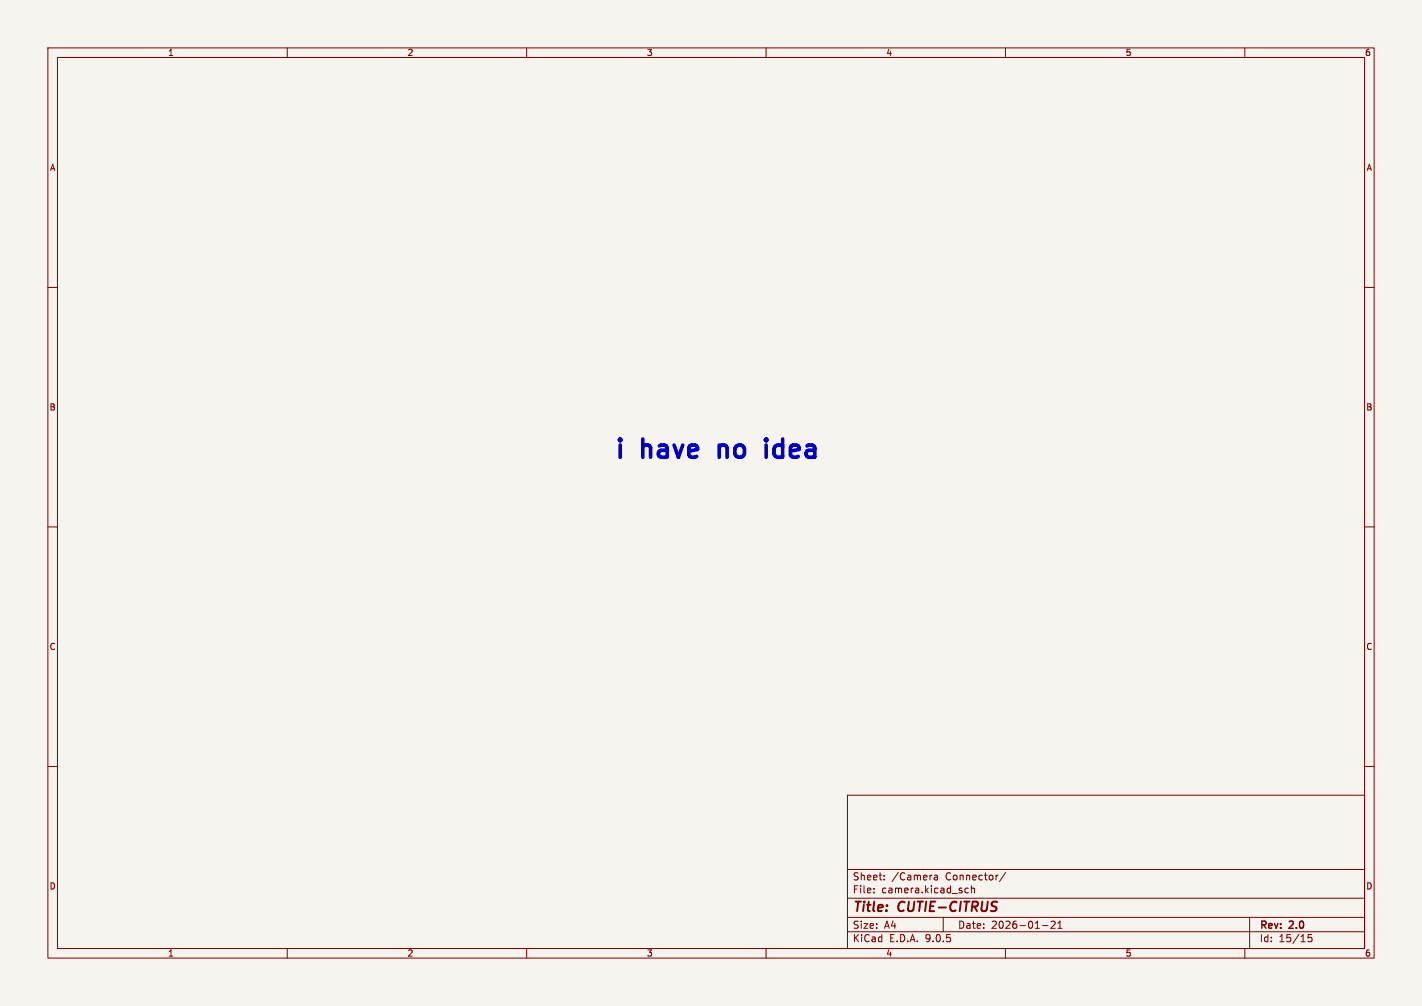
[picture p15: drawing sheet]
<svg xmlns="http://www.w3.org/2000/svg" width="297mm" height="210mm" viewBox="0 0 297 210" stroke-linecap="round" stroke-linejoin="round" font-family="sans-serif">
<defs><g id="words">
<g font-size="5.3" fill="#0000c2">
<text x="127.9" y="96.8">i</text>
<text x="134.1" y="96.8">have</text>
<text x="151.6" y="96.8">no</text>
<text x="162.9" y="96.8">idea</text>
</g>
<g font-size="2.8" fill="#840000">
<text x="178" y="190.9">Title:</text>
<text x="187.7" y="190.9">CUTIE-CITRUS</text>
</g>
<g font-size="2.1" fill="#840000">
<text x="178" y="184">Sheet:</text>
<text x="186.2" y="184">/Camera</text>
<text x="197.5" y="184">Connector/</text>
<text x="178" y="186.7">File:</text>
<text x="184.1" y="186.7">camera.kicad_sch</text>
<text x="178" y="196.9">KiCad</text>
<text x="178" y="194.1">Size:</text>
<text x="184.7" y="194.1">A4</text>
<text x="185.7" y="196.9">E.D.A.</text>
<text x="193.3" y="196.9">9.0.5</text>
<text x="200" y="194.1">Date:</text>
<text x="207" y="194.1">2026-01-21</text>
<text x="263" y="194.3">Rev:</text>
<text x="263" y="196.9">Id:</text>
<text x="267.1" y="196.9">15/15</text>
<text x="269.4" y="194.3">2.0</text>
</g>
<g font-size="1.8" fill="#840000">
<text x="35" y="11.9">1</text>
<text x="85" y="11.9">2</text>
<text x="135" y="11.9">3</text>
<text x="185" y="11.9">4</text>
<text x="235" y="11.9">5</text>
<text x="285" y="11.9">6</text>
<text x="10.3" y="35.9">A</text>
<text x="285.3" y="35.9">A</text>
<text x="10.3" y="85.9">B</text>
<text x="285.3" y="85.9">B</text>
<text x="10.3" y="135.9">C</text>
<text x="285.3" y="135.9">C</text>
<text x="10.3" y="185.9">D</text>
<text x="285.3" y="185.9">D</text>
<text x="35" y="199.9">1</text>
<text x="85" y="199.9">2</text>
<text x="135" y="199.9">3</text>
<text x="185" y="199.9">4</text>
<text x="235" y="199.9">5</text>
<text x="285" y="199.9">6</text>
</g>
</g></defs>
<path d="M0 0h297v210h-297z" fill="#f5f4ef" stroke="#f5f4ef" stroke-width=".21"/>
<g fill="none" stroke="#840000" stroke-width=".21">
<path d="M10 10h277v190h-277zM12 12h273v186h-273zM60 10v2M110 10v2M160 10v2M210 10v2M260 10v2M10 60h2M285 60h2M10 110h2M285 110h2M10 160h2"/>
<path d="M177 166h108v32h-108zM285 160h2M60 198v2M110 198v2M160 198v2M177 194.5h108M177 191.5h108M177 187.5h108M177 181.5h108M182.5 186.3v.1M182.5 185.5v.1M184.7 183.6v.1"/>
<path d="M184.7 182.8v.1M195.2 182.8h.5l.1 .9M195.8 183.1h-.5l-.2 .2 .2 .4 .5-.1M197 191.5v3M202.2 185.5l-.4-.1-.3 .3 .2 .6h.5M202.9 185.5l.2-.1 .4 .1v.9M202.9 184.9v1.5M210 198v2M210 182.1l-1.3 2M217.7 193.2h1.2M219.5 192.4l.6-.1 .3 .4-.9 1.1h.9M221 193.8h.8"/>
<path d="M221 192.7l.4-.4v1.5M260 198v2M261 191.5v6.5M274 195.1h-.8v.7l.2-.1h.5l.1 .3v.5l-.3 .1-.5-.1"/>
</g>
<path d="M160 91.6v.4M160 92.9v2.6M160 91.6l-.2 .2 .2 .2M160 91.6l.2 .2-.2 .2" fill="none" stroke="#0000c2" stroke-width=".76"/>
<use href="#words"/>
</svg>
